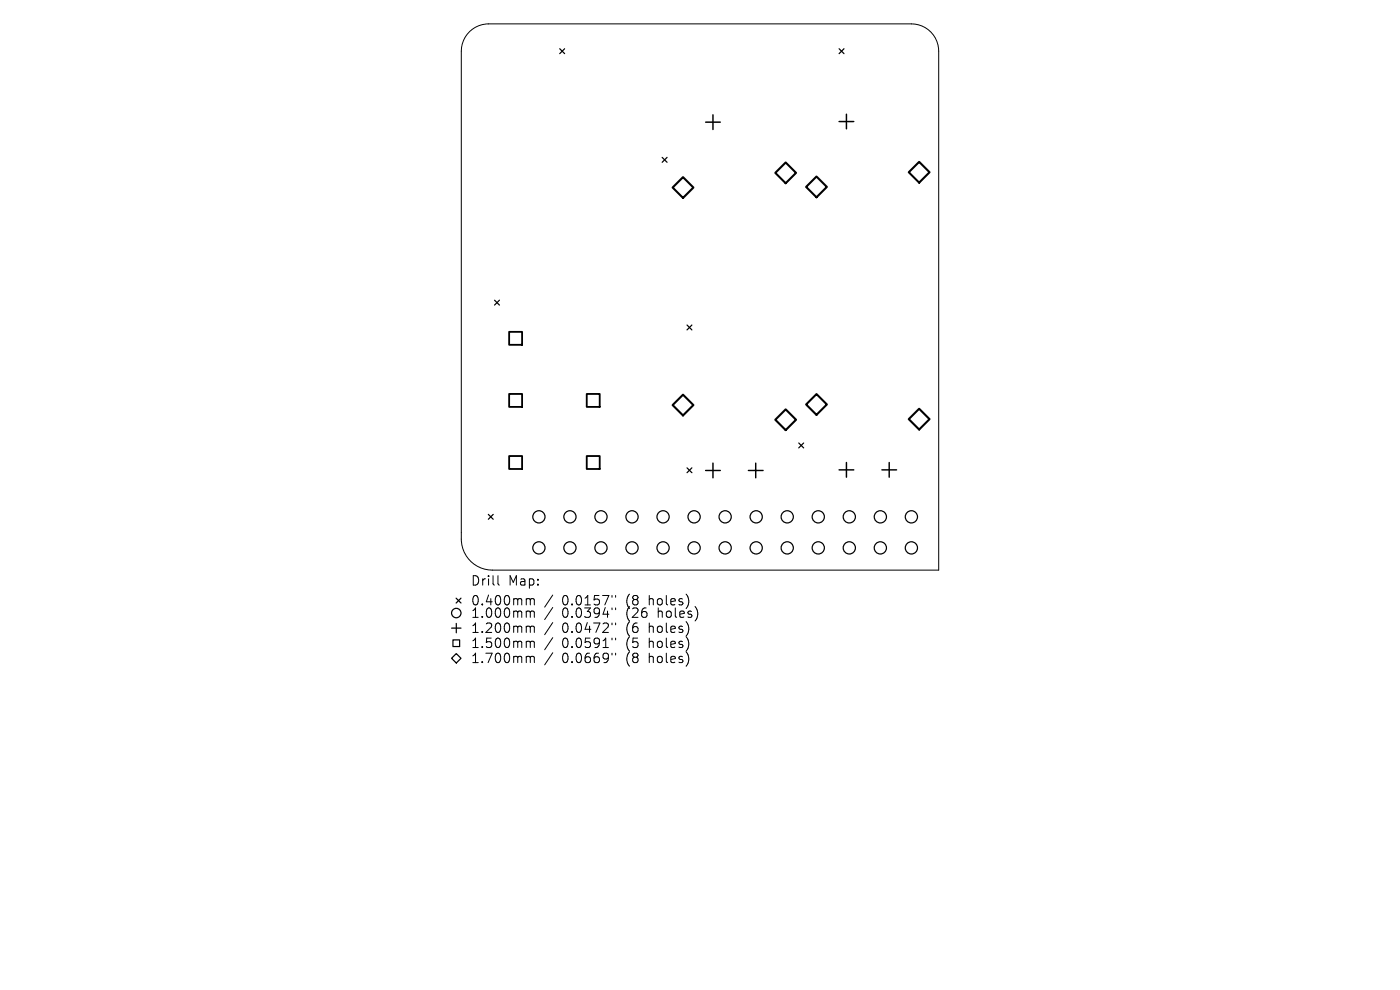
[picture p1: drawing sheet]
<svg xmlns="http://www.w3.org/2000/svg" width="297mm" height="210mm" viewBox="0 0 297 210" stroke-linecap="round" stroke-linejoin="round" font-family="sans-serif">
<defs><g id="words">
<g font-size="2.8">
<text x="99.8" y="124.5">Drill</text>
<text x="107.8" y="124.5">Map:</text>
<text x="99.8" y="128.7">0.400mm</text>
<text x="99.8" y="131.3">1.000mm</text>
<text x="119.2" y="128.7">0.0157&quot;</text>
<text x="119.2" y="131.3">0.0394&quot;</text>
<text x="133" y="128.7">(8</text>
<text x="133" y="131.3">(26</text>
<text x="137.9" y="128.7">holes)</text>
<text x="139.8" y="131.3">holes)</text>
<text x="99.8" y="134.5">1.200mm</text>
<text x="99.8" y="137.7">1.500mm</text>
<text x="119.2" y="134.5">0.0472&quot;</text>
<text x="119.2" y="137.7">0.0591&quot;</text>
<text x="133" y="134.5">(6</text>
<text x="133" y="137.7">(5</text>
<text x="137.9" y="134.5">holes)</text>
<text x="137.9" y="137.7">holes)</text>
<text x="99.8" y="140.9">1.700mm</text>
<text x="119.2" y="140.9">0.0669&quot;</text>
<text x="133" y="140.9">(8</text>
<text x="137.9" y="140.9">holes)</text>
</g>
</g></defs>
<g fill="none" stroke="#000" stroke-width=".21">
<path d="M99.6 6.7a5.8 5.8 0 0 1 4.1-1.6h89.6a5.8 5.8 0 0 1 5.8 5.8v110h-94.7a6.6 6.6 0 0 1-6.5-6.5v-103.5a5.8 5.8 0 0 1 1.7-4.2zM105.6 122.1v1.7l.3 .3M111.9 127l.5 .1 .1 .2M111.9 129.6l.5 .1 .1 .2M111.9 132.8l.5 .1 .1 .2M111.9 136l.5 .1 .1 .2M111.9 139.2l.5 .1 .1 .2M112.5 127.3l.3-.3 .5 .1 .1 1.2M112.5 127.3v1M112.5 129.9v1.1M112.5 133.1v1.1M112.5 136.3v1.1"/>
<path d="M112.5 139.5v1.1M112.5 129.9l.3-.3 .5 .1 .1 1.3M112.5 133.1l.3-.3 .5 .1 .1 1.3M112.5 136.3l.3-.3 .5 .1 .1 1.3M112.5 139.5l.3-.3 .5 .1 .1 1.3M117.3 126.2l-1.8 2.6M117.3 128.9l-1.8 2.5M117.3 132.1l-1.8 2.5M117.3 135.3l-1.8 2.5M117.3 138.5l-1.8 2.5M129.8 126.3v.4M129.8 129v.3"/>
<path d="M129.8 132.2v.3M129.8 135.4v.3M129.8 138.6v.3M130.6 126.3v.4M130.6 129v.3M130.6 132.2v.3M130.6 135.4v.3M130.6 138.6v.3"/>
</g>
<g fill="none" stroke="#000" stroke-width=".26">
<path d="M118.7 10.3l1.1 1.1M119.8 10.3l-1.1 1.1M178 10.3l1 1.1M179 10.3l-1 1.1M140.5 33.4l1 1M141.5 33.4l-1 1M104.9 63.7l1.1 1M106 63.7l-1.1 1M145.7 68.9l1.1 1.1M146.8 68.9l-1.1 1.1M145.7 99.2l1.1 1.1M146.8 99.2l-1.1 1.1"/>
<path d="M169.5 94l1 1M170.5 94l-1 1M103.6 109.1l1 1.1M104.6 109.1l-1 1.1M95.8 139.6l1-1 1 1-1 1zM95.8 133.2h2M96.1 135.7h1.4v1.5h-1.4zM96.8 126.9l1 1M96.8 132.2v2M97.8 126.9l-1 1"/>
<circle cx="114.3" cy="116.2" r="1.3"/>
<circle cx="114.3" cy="109.6" r="1.3"/>
<circle cx="120.9" cy="116.2" r="1.3"/>
<circle cx="120.9" cy="109.6" r="1.3"/>
<circle cx="127.5" cy="116.2" r="1.3"/>
<circle cx="127.5" cy="109.6" r="1.3"/>
<circle cx="134.1" cy="116.2" r="1.3"/>
<circle cx="134.1" cy="109.6" r="1.3"/>
<circle cx="140.7" cy="116.2" r="1.3"/>
<circle cx="140.7" cy="109.6" r="1.3"/>
<circle cx="147.3" cy="116.2" r="1.3"/>
<circle cx="147.3" cy="109.6" r="1.3"/>
<circle cx="153.8" cy="116.2" r="1.3"/>
<circle cx="153.8" cy="109.6" r="1.3"/>
<circle cx="160.4" cy="116.2" r="1.3"/>
<circle cx="160.4" cy="109.6" r="1.3"/>
<circle cx="167" cy="116.2" r="1.3"/>
<circle cx="167" cy="109.6" r="1.3"/>
<circle cx="173.6" cy="116.2" r="1.3"/>
<circle cx="173.6" cy="109.6" r="1.3"/>
<circle cx="180.2" cy="116.2" r="1.3"/>
<circle cx="180.2" cy="109.6" r="1.3"/>
<circle cx="186.8" cy="116.2" r="1.3"/>
<circle cx="186.8" cy="109.6" r="1.3"/>
<circle cx="193.3" cy="116.2" r="1.3"/>
<circle cx="193.3" cy="109.6" r="1.3"/>
<circle cx="96.8" cy="130" r="1"/>
</g>
<path d="M149.7 25.9h3.1M151.3 24.4v3.1M178 25.8h3.1M179.6 24.2v3.1M149.7 99.8h3.1M151.3 98.2v3.2M158.8 99.8h3.1M160.3 98.2v3.2M178 99.7h3.1M179.6 98.1v3.1M187.1 99.7h3.1M188.6 98.1v3.1" fill="none" stroke="#000" stroke-width=".31"/>
<path d="M108 70.4h2.8v2.7h-2.8zM108 83.6h2.8v2.7h-2.8zM108 96.7h2.8v2.8h-2.8zM124.5 83.6h2.7v2.7h-2.7zM124.5 96.7h2.7v2.8h-2.7z" fill="none" stroke="#000" stroke-width=".39"/>
<path d="M142.7 39.8l2.2-2.2 2.2 2.2-2.2 2.2zM164.5 36.7l2.2-2.2 2.2 2.2-2.2 2.2zM173.2 37.4l2.2 2.3-2.2 2.2-2.2-2.2zM192.8 36.5l2.2-2.2 2.2 2.2-2.2 2.2zM144.9 83.7l2.2 2.2-2.2 2.2-2.2-2.2zM164.5 89l2.2-2.2 2.2 2.2-2.2 2.2zM173.2 83.6l2.2 2.2-2.2 2.2-2.2-2.2zM192.8 88.9l2.2-2.2 2.2 2.2-2.2 2.2z" fill="none" stroke="#000" stroke-width=".44"/>
<use href="#words"/>
</svg>
